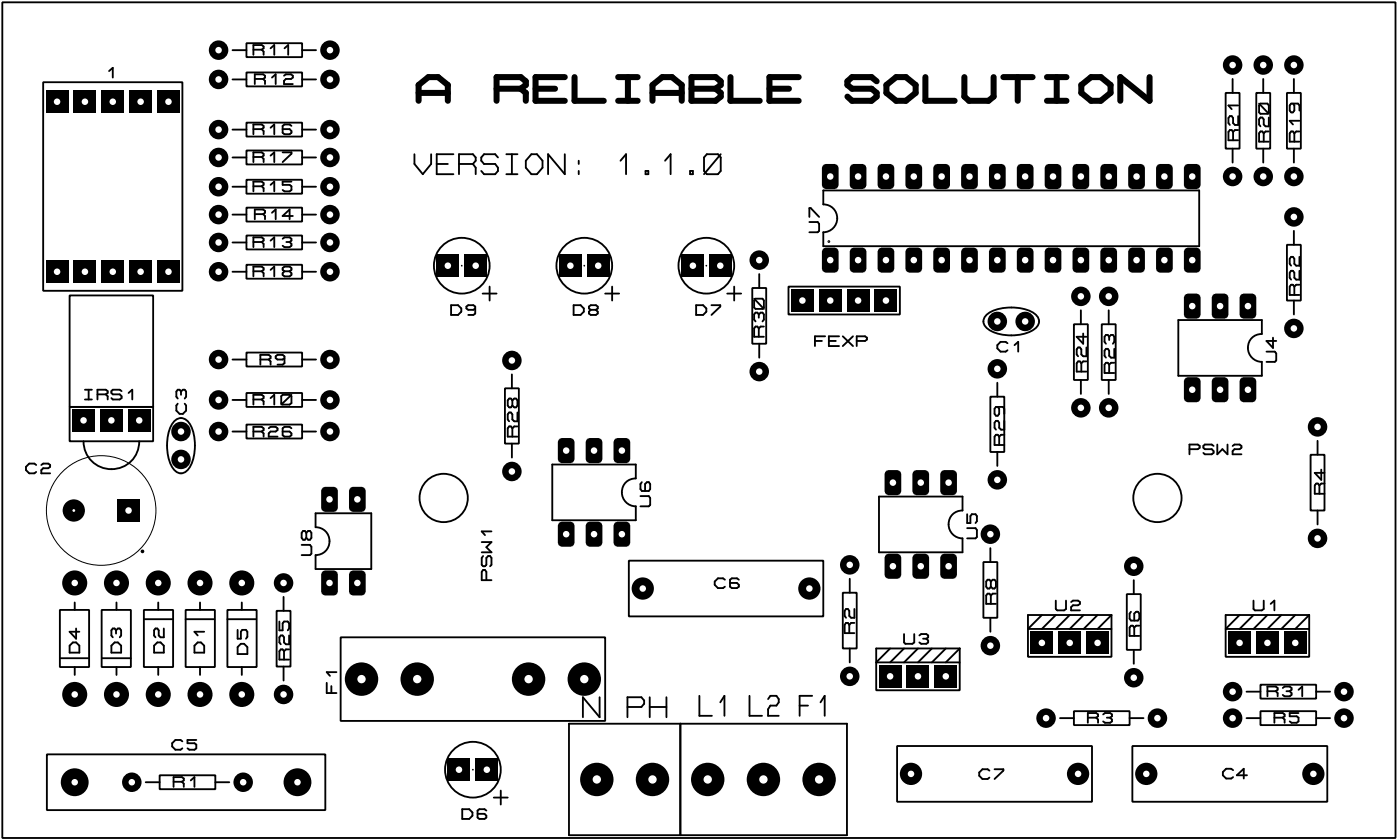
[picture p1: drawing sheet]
<svg xmlns="http://www.w3.org/2000/svg" width="128mm" height="77mm" viewBox="0 0 128 77" stroke-linecap="round" stroke-linejoin="round" font-family="sans-serif">
<path d="M4.2 8.3h2v2h-2z" fill="#000"/>
<circle cx="5.2" cy="9.3" r=".3" fill="#fff"/>
<path d="M6.7 8.3h2.1v2h-2.1z" fill="#000"/>
<circle cx="7.7" cy="9.3" r=".3" fill="#fff"/>
<path d="M9.3 8.3h2v2h-2z" fill="#000"/>
<circle cx="10.3" cy="9.3" r=".3" fill="#fff"/>
<path d="M11.8 8.3h2v2h-2z" fill="#000"/>
<circle cx="12.8" cy="9.3" r=".3" fill="#fff"/>
<path d="M14.4 8.3h2v2h-2z" fill="#000"/>
<circle cx="15.4" cy="9.3" r=".3" fill="#fff"/>
<path d="M4.2 23.7h2v2.1h-2z" fill="#000"/>
<circle cx="5.2" cy="24.8" r=".3" fill="#fff"/>
<path d="M6.7 23.7h2.1v2.1h-2.1z" fill="#000"/>
<circle cx="7.7" cy="24.8" r=".3" fill="#fff"/>
<path d="M9.3 23.7h2v2.1h-2z" fill="#000"/>
<circle cx="10.3" cy="24.8" r=".3" fill="#fff"/>
<path d="M11.8 23.7h2v2.1h-2z" fill="#000"/>
<circle cx="12.8" cy="24.8" r=".3" fill="#fff"/>
<path d="M14.4 23.7h2v2.1h-2z" fill="#000"/>
<circle cx="15.4" cy="24.8" r=".3" fill="#fff"/>
<path d="M75.1 22.7l.2-.1h.9l.3 .2v1.7l-.2 .3h-1l-.3-.2v-1.7z" fill-rule="evenodd" fill="#000"/>
<circle cx="75.7" cy="23.7" r=".3" fill="#fff"/>
<path d="M77.6 22.7l.3-.1h.8l.3 .2v1.7l-.2 .3h-.9l-.3-.2-.1-1.7z" fill-rule="evenodd" fill="#000"/>
<circle cx="78.3" cy="23.7" r=".3" fill="#fff"/>
<path d="M80.1 22.7l.3-.1h.8l.3 .2 .1 1.7-.2 .3h-1l-.3-.2v-1.7z" fill-rule="evenodd" fill="#000"/>
<circle cx="80.8" cy="23.7" r=".3" fill="#fff"/>
<path d="M82.7 22.7l.2-.1h.9l.3 .2v1.7l-.2 .3h-1l-.3-.2v-1.7z" fill-rule="evenodd" fill="#000"/>
<circle cx="83.4" cy="23.7" r=".3" fill="#fff"/>
<path d="M85.2 22.7l.3-.1h.8l.3 .2 .1 1.7-.3 .3h-.9l-.3-.2-.1-1.7z" fill-rule="evenodd" fill="#000"/>
<circle cx="85.9" cy="23.7" r=".3" fill="#fff"/>
<path d="M87.8 22.7l.2-.1h.9l.3 .2v1.7l-.2 .3h-1l-.3-.2v-1.7z" fill-rule="evenodd" fill="#000"/>
<circle cx="88.4" cy="23.7" r=".3" fill="#fff"/>
<path d="M90.3 22.7l.3-.1h.8l.3 .2v1.7l-.2 .3h-.9l-.3-.2-.1-1.7z" fill-rule="evenodd" fill="#000"/>
<circle cx="91" cy="23.7" r=".3" fill="#fff"/>
<path d="M92.8 22.7l.3-.1h.8l.3 .2 .1 1.7-.2 .3h-1l-.3-.2v-1.7z" fill-rule="evenodd" fill="#000"/>
<circle cx="93.5" cy="23.7" r=".3" fill="#fff"/>
<path d="M95.4 22.7l.2-.1h.9l.3 .2v1.7l-.2 .3h-1l-.3-.2v-1.7z" fill-rule="evenodd" fill="#000"/>
<circle cx="96.1" cy="23.7" r=".3" fill="#fff"/>
<path d="M97.9 22.7l.3-.1h.8l.3 .2 .1 1.7-.3 .3h-.9l-.3-.2-.1-1.7z" fill-rule="evenodd" fill="#000"/>
<circle cx="98.6" cy="23.7" r=".3" fill="#fff"/>
<path d="M100.5 22.7l.2-.1h.9l.3 .2v1.7l-.2 .3h-1l-.3-.2v-1.7z" fill-rule="evenodd" fill="#000"/>
<circle cx="101.1" cy="23.7" r=".3" fill="#fff"/>
<path d="M103 22.7l.3-.1h.8l.3 .2v1.7l-.2 .3h-.9l-.3-.2-.1-1.7z" fill-rule="evenodd" fill="#000"/>
<circle cx="103.7" cy="23.7" r=".3" fill="#fff"/>
<path d="M105.5 22.8l.3-.2h.8l.3 .2 .1 1.7-.2 .3h-1l-.3-.2z" fill-rule="evenodd" fill="#000"/>
<circle cx="106.2" cy="23.7" r=".3" fill="#fff"/>
<path d="M108 22.8l.3-.2h.9l.3 .2v1.7l-.2 .3h-1l-.3-.2z" fill-rule="evenodd" fill="#000"/>
<circle cx="108.8" cy="23.7" r=".3" fill="#fff"/>
<path d="M108.1 15.1l.2-.2h.9l.3 .3v1.7l-.2 .3h-1l-.3-.2v-1.7z" fill-rule="evenodd" fill="#000"/>
<circle cx="108.8" cy="16.1" r=".3" fill="#fff"/>
<path d="M105.5 15.1l.3-.2h.8l.3 .3 .1 1.7-.2 .3h-1l-.3-.2v-1.7z" fill-rule="evenodd" fill="#000"/>
<circle cx="106.2" cy="16.1" r=".3" fill="#fff"/>
<path d="M103 15.1l.3-.2h.8l.3 .3v1.7l-.2 .3h-.9l-.3-.2-.1-1.7z" fill-rule="evenodd" fill="#000"/>
<circle cx="103.7" cy="16.1" r=".3" fill="#fff"/>
<path d="M100.5 15.1l.2-.2h.9l.3 .3v1.7l-.2 .3h-1l-.3-.2v-1.7z" fill-rule="evenodd" fill="#000"/>
<circle cx="101.1" cy="16.1" r=".3" fill="#fff"/>
<path d="M97.9 15.1l.3-.2h.8l.3 .3 .1 1.7-.3 .3h-.9l-.3-.2-.1-1.7z" fill-rule="evenodd" fill="#000"/>
<circle cx="98.6" cy="16.1" r=".3" fill="#fff"/>
<path d="M95.4 15.1l.2-.2h.9l.3 .3v1.7l-.2 .3h-1l-.3-.2v-1.7z" fill-rule="evenodd" fill="#000"/>
<circle cx="96.1" cy="16.1" r=".3" fill="#fff"/>
<path d="M92.8 15.1l.3-.2h.8l.3 .3 .1 1.7-.2 .3h-1l-.3-.2v-1.7z" fill-rule="evenodd" fill="#000"/>
<circle cx="93.5" cy="16.1" r=".3" fill="#fff"/>
<path d="M90.3 15.1l.3-.2h.8l.3 .3v1.7l-.2 .3h-.9l-.3-.2-.1-1.7z" fill-rule="evenodd" fill="#000"/>
<circle cx="91" cy="16.1" r=".3" fill="#fff"/>
<path d="M87.8 15.1l.2-.2h.9l.3 .3v1.7l-.2 .3h-1l-.3-.2v-1.7z" fill-rule="evenodd" fill="#000"/>
<circle cx="88.4" cy="16.1" r=".3" fill="#fff"/>
<path d="M85.2 15.1l.3-.2h.8l.3 .3 .1 1.7-.3 .3h-.9l-.3-.2-.1-1.7z" fill-rule="evenodd" fill="#000"/>
<circle cx="85.9" cy="16.1" r=".3" fill="#fff"/>
<path d="M82.7 15.1l.2-.2h.9l.3 .3v1.7l-.2 .3h-1l-.3-.2v-1.7z" fill-rule="evenodd" fill="#000"/>
<circle cx="83.4" cy="16.1" r=".3" fill="#fff"/>
<path d="M80.1 15.1l.3-.2h.8l.3 .3 .1 1.7-.2 .3h-1l-.3-.2v-1.7z" fill-rule="evenodd" fill="#000"/>
<circle cx="80.8" cy="16.1" r=".3" fill="#fff"/>
<path d="M77.6 15.1l.3-.2h.8l.3 .3v1.7l-.2 .3h-.9l-.3-.2-.1-1.7z" fill-rule="evenodd" fill="#000"/>
<circle cx="78.3" cy="16.1" r=".3" fill="#fff"/>
<path d="M75.1 15.1l.2-.2h.9l.3 .3v1.7l-.2 .3h-1l-.3-.2v-1.7z" fill-rule="evenodd" fill="#000"/>
<circle cx="75.7" cy="16.1" r=".3" fill="#fff"/>
<circle cx="54.4" cy="71" r="1.52" fill="#000"/>
<circle cx="54.4" cy="71" r=".38" fill="#fff"/>
<circle cx="59.5" cy="71" r="1.52" fill="#000"/>
<circle cx="59.5" cy="71" r=".38" fill="#fff"/>
<circle cx="64.6" cy="71" r="1.52" fill="#000"/>
<circle cx="64.6" cy="71" r=".38" fill="#fff"/>
<circle cx="69.6" cy="71" r="1.52" fill="#000"/>
<circle cx="69.6" cy="71" r=".38" fill="#fff"/>
<circle cx="74.7" cy="71" r="1.52" fill="#000"/>
<circle cx="74.7" cy="71" r=".38" fill="#fff"/>
<circle cx="22.2" cy="71.3" r=".89" fill="#000"/>
<circle cx="22.2" cy="71.3" r=".3" fill="#fff"/>
<circle cx="12" cy="71.3" r=".89" fill="#000"/>
<circle cx="12" cy="71.3" r=".3" fill="#fff"/>
<circle cx="18.2" cy="63.3" r="1.14" fill="#000"/>
<circle cx="18.2" cy="63.3" r=".3" fill="#fff"/>
<circle cx="18.2" cy="53.1" r="1.14" fill="#000"/>
<circle cx="18.2" cy="53.1" r=".3" fill="#fff"/>
<circle cx="14.4" cy="63.3" r="1.14" fill="#000"/>
<circle cx="14.4" cy="63.3" r=".3" fill="#fff"/>
<circle cx="14.4" cy="53.1" r="1.14" fill="#000"/>
<circle cx="14.4" cy="53.1" r=".3" fill="#fff"/>
<circle cx="10.6" cy="53.1" r="1.14" fill="#000"/>
<circle cx="10.6" cy="53.1" r=".3" fill="#fff"/>
<circle cx="10.6" cy="63.3" r="1.14" fill="#000"/>
<circle cx="10.6" cy="63.3" r=".3" fill="#fff"/>
<circle cx="6.8" cy="53.1" r="1.14" fill="#000"/>
<circle cx="6.8" cy="53.1" r=".3" fill="#fff"/>
<circle cx="6.8" cy="63.3" r="1.14" fill="#000"/>
<circle cx="6.8" cy="63.3" r=".3" fill="#fff"/>
<circle cx="22.1" cy="63.3" r="1.14" fill="#000"/>
<circle cx="22.1" cy="63.3" r=".3" fill="#fff"/>
<circle cx="22.1" cy="53.1" r="1.14" fill="#000"/>
<circle cx="22.1" cy="53.1" r=".3" fill="#fff"/>
<path d="M112.1 57.6h2v2h-2z" fill="#000"/>
<circle cx="113.1" cy="58.6" r=".3" fill="#fff"/>
<path d="M114.6 57.6h2v2h-2z" fill="#000"/>
<circle cx="115.6" cy="58.6" r=".3" fill="#fff"/>
<path d="M117.1 57.6h2.1v2h-2.1z" fill="#000"/>
<circle cx="118.2" cy="58.6" r=".3" fill="#fff"/>
<path d="M94 57.6h2.1v2h-2.1z" fill="#000"/>
<circle cx="95" cy="58.6" r=".3" fill="#fff"/>
<path d="M96.6 57.6h2v2h-2z" fill="#000"/>
<circle cx="97.6" cy="58.6" r=".3" fill="#fff"/>
<path d="M99.1 57.6h2v2h-2z" fill="#000"/>
<circle cx="100.1" cy="58.6" r=".3" fill="#fff"/>
<path d="M80.2 60.6h2v2.1h-2z" fill="#000"/>
<circle cx="81.2" cy="61.6" r=".3" fill="#fff"/>
<path d="M82.7 60.6h2.1v2.1h-2.1z" fill="#000"/>
<circle cx="83.7" cy="61.6" r=".3" fill="#fff"/>
<path d="M85.3 60.6h2v2.1h-2z" fill="#000"/>
<circle cx="86.3" cy="61.6" r=".3" fill="#fff"/>
<path d="M29.3 52.2l.3-.2h.9l.3 .2v1.7l-.2 .3-1 .1-.3-.2z" fill-rule="evenodd" fill="#000"/>
<circle cx="30.1" cy="53.1" r=".3" fill="#fff"/>
<path d="M31.9 52.2l.3-.2h.8l.3 .2 .1 1.7-.3 .3-.9 .1-.3-.2z" fill-rule="evenodd" fill="#000"/>
<circle cx="32.6" cy="53.1" r=".3" fill="#fff"/>
<path d="M31.9 44.6l.3-.2h.8l.3 .2 .1 1.7-.3 .3-.9 .1-.3-.3z" fill-rule="evenodd" fill="#000"/>
<circle cx="32.6" cy="45.5" r=".3" fill="#fff"/>
<path d="M29.3 44.6l.3-.2h.9l.3 .2v1.7l-.2 .3-1 .1-.3-.3z" fill-rule="evenodd" fill="#000"/>
<circle cx="30.1" cy="45.5" r=".3" fill="#fff"/>
<path d="M43.4 69.1h2v2.1h-2z" fill="#000"/>
<circle cx="44.4" cy="70.1" r=".3" fill="#fff"/>
<path d="M40.9 69.1h2v2.1h-2z" fill="#000"/>
<circle cx="41.9" cy="70.1" r=".3" fill="#fff"/>
<circle cx="25.9" cy="63.3" r=".89" fill="#000"/>
<circle cx="25.9" cy="63.3" r=".3" fill="#fff"/>
<circle cx="25.9" cy="53.1" r=".89" fill="#000"/>
<circle cx="25.9" cy="53.1" r=".3" fill="#fff"/>
<circle cx="30.1" cy="36.4" r=".89" fill="#000"/>
<circle cx="30.1" cy="36.4" r=".3" fill="#fff"/>
<circle cx="19.9" cy="36.4" r=".89" fill="#000"/>
<circle cx="19.9" cy="36.4" r=".3" fill="#fff"/>
<path d="M113.1 27l.3-.2h.9l.3 .2v1.7l-.2 .3h-1l-.3-.2z" fill-rule="evenodd" fill="#000"/>
<circle cx="113.8" cy="27.9" r=".3" fill="#fff"/>
<path d="M110.6 27l.3-.2h.8l.3 .2 .1 1.7-.3 .3h-.9l-.3-.2z" fill-rule="evenodd" fill="#000"/>
<circle cx="111.3" cy="27.9" r=".3" fill="#fff"/>
<path d="M108 27l.3-.2h.9l.3 .2v1.7l-.2 .3h-1l-.3-.2z" fill-rule="evenodd" fill="#000"/>
<circle cx="108.8" cy="27.9" r=".3" fill="#fff"/>
<path d="M108 34.6l.3-.2h.9l.3 .2v1.7l-.2 .3-1 .1-.3-.3z" fill-rule="evenodd" fill="#000"/>
<circle cx="108.8" cy="35.5" r=".3" fill="#fff"/>
<path d="M110.6 34.6l.3-.2h.8l.3 .2 .1 1.7-.3 .3-.9 .1-.3-.3z" fill-rule="evenodd" fill="#000"/>
<circle cx="111.3" cy="35.5" r=".3" fill="#fff"/>
<path d="M113.1 34.6l.3-.2h.9l.3 .2v1.7l-.2 .3-1 .1-.3-.3z" fill-rule="evenodd" fill="#000"/>
<circle cx="113.8" cy="35.5" r=".3" fill="#fff"/>
<path d="M85.9 43l.2-.2h.9l.2 .3 .1 1.7-.2 .3h-1l-.3-.2v-1.7z" fill-rule="evenodd" fill="#000"/>
<circle cx="86.5" cy="44" r=".3" fill="#fff"/>
<path d="M83.3 43l.3-.2h.8l.3 .3 .1 1.7-.3 .3h-.9l-.3-.2-.1-1.7z" fill-rule="evenodd" fill="#000"/>
<circle cx="84" cy="44" r=".3" fill="#fff"/>
<path d="M80.8 43l.2-.2h.9l.3 .3v1.7l-.2 .3h-1l-.3-.2v-1.7z" fill-rule="evenodd" fill="#000"/>
<circle cx="81.4" cy="44" r=".3" fill="#fff"/>
<path d="M80.8 50.6l.2-.1h.9l.3 .2v1.7l-.2 .3h-1l-.3-.2v-1.7z" fill-rule="evenodd" fill="#000"/>
<circle cx="81.4" cy="51.6" r=".3" fill="#fff"/>
<path d="M83.3 50.6l.3-.1h.8l.3 .2 .1 1.7-.3 .3h-.9l-.3-.2-.1-1.7z" fill-rule="evenodd" fill="#000"/>
<circle cx="84" cy="51.6" r=".3" fill="#fff"/>
<path d="M85.9 50.6l.2-.1h.9l.2 .2 .1 1.7-.2 .3h-1l-.3-.2v-1.7z" fill-rule="evenodd" fill="#000"/>
<circle cx="86.5" cy="51.6" r=".3" fill="#fff"/>
<path d="M56 40.1l.3-.2h.8l.3 .2 .1 1.8-.2 .3h-1l-.3-.2z" fill-rule="evenodd" fill="#000"/>
<circle cx="56.7" cy="41.1" r=".3" fill="#fff"/>
<path d="M53.5 40.1l.3-.2h.8l.3 .2v1.8l-.2 .3h-.9l-.3-.2z" fill-rule="evenodd" fill="#000"/>
<circle cx="54.2" cy="41.1" r=".3" fill="#fff"/>
<path d="M50.9 40.1l.3-.2h.9l.3 .2v1.8l-.2 .3h-1l-.3-.2z" fill-rule="evenodd" fill="#000"/>
<circle cx="51.6" cy="41.1" r=".3" fill="#fff"/>
<path d="M50.9 47.8l.3-.3h.9l.3 .3v1.7l-.2 .3h-1l-.3-.2z" fill-rule="evenodd" fill="#000"/>
<circle cx="51.6" cy="48.7" r=".3" fill="#fff"/>
<path d="M53.5 47.8l.3-.3h.8l.3 .3v1.7l-.2 .3h-.9l-.3-.2z" fill-rule="evenodd" fill="#000"/>
<circle cx="54.2" cy="48.7" r=".3" fill="#fff"/>
<path d="M56 47.8l.3-.3h.8l.3 .3 .1 1.7-.2 .3h-1l-.3-.2z" fill-rule="evenodd" fill="#000"/>
<circle cx="56.7" cy="48.7" r=".3" fill="#fff"/>
<circle cx="30.1" cy="4.6" r=".89" fill="#000"/>
<circle cx="30.1" cy="4.6" r=".3" fill="#fff"/>
<circle cx="19.9" cy="4.6" r=".89" fill="#000"/>
<circle cx="19.9" cy="4.6" r=".3" fill="#fff"/>
<circle cx="30.1" cy="7.2" r=".89" fill="#000"/>
<circle cx="30.1" cy="7.2" r=".3" fill="#fff"/>
<circle cx="19.9" cy="7.2" r=".89" fill="#000"/>
<circle cx="19.9" cy="7.2" r=".3" fill="#fff"/>
<circle cx="30.1" cy="22.1" r=".89" fill="#000"/>
<circle cx="30.1" cy="22.1" r=".3" fill="#fff"/>
<circle cx="19.9" cy="22.1" r=".89" fill="#000"/>
<circle cx="19.9" cy="22.1" r=".3" fill="#fff"/>
<circle cx="30.1" cy="19.6" r=".89" fill="#000"/>
<circle cx="30.1" cy="19.6" r=".3" fill="#fff"/>
<circle cx="19.9" cy="19.6" r=".89" fill="#000"/>
<circle cx="19.9" cy="19.6" r=".3" fill="#fff"/>
<circle cx="30.1" cy="17" r=".89" fill="#000"/>
<circle cx="30.1" cy="17" r=".3" fill="#fff"/>
<circle cx="19.9" cy="17" r=".89" fill="#000"/>
<circle cx="19.9" cy="17" r=".3" fill="#fff"/>
<circle cx="30.1" cy="11.8" r=".89" fill="#000"/>
<circle cx="30.1" cy="11.8" r=".3" fill="#fff"/>
<circle cx="19.9" cy="11.8" r=".89" fill="#000"/>
<circle cx="19.9" cy="11.8" r=".3" fill="#fff"/>
<circle cx="30.1" cy="14.4" r=".89" fill="#000"/>
<circle cx="30.1" cy="14.4" r=".3" fill="#fff"/>
<circle cx="19.9" cy="14.4" r=".89" fill="#000"/>
<circle cx="19.9" cy="14.4" r=".3" fill="#fff"/>
<circle cx="30.1" cy="24.8" r=".89" fill="#000"/>
<circle cx="30.1" cy="24.8" r=".3" fill="#fff"/>
<circle cx="19.9" cy="24.8" r=".89" fill="#000"/>
<circle cx="19.9" cy="24.8" r=".3" fill="#fff"/>
<path d="M6.6 37.3h2v2h-2z" fill="#000"/>
<circle cx="7.6" cy="38.3" r=".3" fill="#fff"/>
<path d="M9.1 37.3h2.1v2h-2.1z" fill="#000"/>
<circle cx="10.2" cy="38.3" r=".3" fill="#fff"/>
<path d="M11.7 37.3h2v2h-2z" fill="#000"/>
<circle cx="12.7" cy="38.3" r=".3" fill="#fff"/>
<circle cx="120.2" cy="49.1" r=".89" fill="#000"/>
<circle cx="120.2" cy="49.1" r=".3" fill="#fff"/>
<circle cx="120.2" cy="38.9" r=".89" fill="#000"/>
<circle cx="120.2" cy="38.9" r=".3" fill="#fff"/>
<circle cx="103.4" cy="61.8" r=".89" fill="#000"/>
<circle cx="103.4" cy="61.8" r=".3" fill="#fff"/>
<circle cx="103.4" cy="51.6" r=".89" fill="#000"/>
<circle cx="103.4" cy="51.6" r=".3" fill="#fff"/>
<circle cx="90.3" cy="58.8" r=".89" fill="#000"/>
<circle cx="90.3" cy="58.8" r=".3" fill="#fff"/>
<circle cx="90.3" cy="48.7" r=".89" fill="#000"/>
<circle cx="90.3" cy="48.7" r=".3" fill="#fff"/>
<circle cx="19.9" cy="32.8" r=".89" fill="#000"/>
<circle cx="19.9" cy="32.8" r=".3" fill="#fff"/>
<circle cx="30.1" cy="32.8" r=".89" fill="#000"/>
<circle cx="30.1" cy="32.8" r=".3" fill="#fff"/>
<circle cx="19.9" cy="39.3" r=".89" fill="#000"/>
<circle cx="19.9" cy="39.3" r=".3" fill="#fff"/>
<circle cx="30.1" cy="39.3" r=".89" fill="#000"/>
<circle cx="30.1" cy="39.3" r=".3" fill="#fff"/>
<circle cx="16.5" cy="39.3" r=".89" fill="#000"/>
<circle cx="16.5" cy="39.3" r=".3" fill="#fff"/>
<circle cx="16.5" cy="41.9" r=".89" fill="#000"/>
<circle cx="16.5" cy="41.9" r=".3" fill="#fff"/>
<circle cx="118" cy="29.9" r=".89" fill="#000"/>
<circle cx="118" cy="29.9" r=".3" fill="#fff"/>
<circle cx="118" cy="19.8" r=".89" fill="#000"/>
<circle cx="118" cy="19.8" r=".3" fill="#fff"/>
<circle cx="69.3" cy="23.7" r=".89" fill="#000"/>
<circle cx="69.3" cy="23.7" r=".3" fill="#fff"/>
<circle cx="69.3" cy="33.9" r=".89" fill="#000"/>
<circle cx="69.3" cy="33.9" r=".3" fill="#fff"/>
<circle cx="46.7" cy="43" r=".89" fill="#000"/>
<circle cx="46.7" cy="43" r=".3" fill="#fff"/>
<circle cx="46.7" cy="32.9" r=".89" fill="#000"/>
<circle cx="46.7" cy="32.9" r=".3" fill="#fff"/>
<circle cx="118" cy="16.1" r=".89" fill="#000"/>
<circle cx="118" cy="16.1" r=".3" fill="#fff"/>
<circle cx="118" cy="5.9" r=".89" fill="#000"/>
<circle cx="118" cy="5.9" r=".3" fill="#fff"/>
<circle cx="115.2" cy="16.1" r=".89" fill="#000"/>
<circle cx="115.2" cy="16.1" r=".3" fill="#fff"/>
<circle cx="115.2" cy="5.9" r=".89" fill="#000"/>
<circle cx="115.2" cy="5.9" r=".3" fill="#fff"/>
<circle cx="112.4" cy="16.1" r=".89" fill="#000"/>
<circle cx="112.4" cy="16.1" r=".3" fill="#fff"/>
<circle cx="112.4" cy="5.9" r=".89" fill="#000"/>
<circle cx="112.4" cy="5.9" r=".3" fill="#fff"/>
<path d="M64.7 23.2h2v2h-2z" fill="#000"/>
<circle cx="65.7" cy="24.2" r=".3" fill="#fff"/>
<path d="M62.2 23.2h2v2h-2z" fill="#000"/>
<circle cx="63.2" cy="24.2" r=".3" fill="#fff"/>
<path d="M53.6 23.2h2v2h-2z" fill="#000"/>
<circle cx="54.6" cy="24.2" r=".3" fill="#fff"/>
<path d="M51 23.2h2v2h-2z" fill="#000"/>
<circle cx="52" cy="24.2" r=".3" fill="#fff"/>
<path d="M42.4 23.2h2v2h-2z" fill="#000"/>
<circle cx="43.4" cy="24.2" r=".3" fill="#fff"/>
<path d="M39.8 23.2h2.1v2h-2.1z" fill="#000"/>
<circle cx="40.9" cy="24.2" r=".3" fill="#fff"/>
<circle cx="122.6" cy="63" r=".89" fill="#000"/>
<circle cx="122.6" cy="63" r=".3" fill="#fff"/>
<circle cx="112.4" cy="63" r=".89" fill="#000"/>
<circle cx="112.4" cy="63" r=".3" fill="#fff"/>
<circle cx="91" cy="43.7" r=".89" fill="#000"/>
<circle cx="91" cy="43.7" r=".3" fill="#fff"/>
<circle cx="91" cy="33.6" r=".89" fill="#000"/>
<circle cx="91" cy="33.6" r=".3" fill="#fff"/>
<circle cx="6.8" cy="71.3" r="1.27" fill="#000"/>
<circle cx="6.8" cy="71.3" r=".3" fill="#fff"/>
<circle cx="27.1" cy="71.3" r="1.27" fill="#000"/>
<circle cx="27.1" cy="71.3" r=".3" fill="#fff"/>
<circle cx="119.8" cy="70.5" r="1.02" fill="#000"/>
<circle cx="119.8" cy="70.5" r=".3" fill="#fff"/>
<circle cx="104.6" cy="70.5" r="1.02" fill="#000"/>
<circle cx="104.6" cy="70.5" r=".3" fill="#fff"/>
<circle cx="91" cy="29.3" r=".89" fill="#000"/>
<circle cx="91" cy="29.3" r=".3" fill="#fff"/>
<circle cx="93.5" cy="29.3" r=".89" fill="#000"/>
<circle cx="93.5" cy="29.3" r=".3" fill="#fff"/>
<path d="M72.2 26.4h2v2h-2z" fill="#000"/>
<circle cx="73.2" cy="27.4" r=".3" fill="#fff"/>
<path d="M74.7 26.4h2.1v2h-2.1z" fill="#000"/>
<circle cx="75.7" cy="27.4" r=".3" fill="#fff"/>
<path d="M77.3 26.4h2v2h-2z" fill="#000"/>
<circle cx="78.3" cy="27.4" r=".3" fill="#fff"/>
<path d="M79.8 26.4h2v2h-2z" fill="#000"/>
<circle cx="80.8" cy="27.4" r=".3" fill="#fff"/>
<path d="M10.7 45.5h2v2h-2z" fill="#000"/>
<circle cx="11.7" cy="46.5" r=".3" fill="#fff"/>
<circle cx="6.7" cy="46.5" r="1.02" fill="#000"/>
<circle cx="6.7" cy="46.5" r=".13" fill="#fff"/>
<circle cx="33" cy="61.9" r="1.52" fill="#000"/>
<circle cx="33" cy="61.9" r=".38" fill="#fff"/>
<circle cx="38.1" cy="61.9" r="1.52" fill="#000"/>
<circle cx="38.1" cy="61.9" r=".38" fill="#fff"/>
<circle cx="48.2" cy="61.9" r="1.52" fill="#000"/>
<circle cx="48.2" cy="61.9" r=".38" fill="#fff"/>
<circle cx="53.3" cy="61.9" r="1.52" fill="#000"/>
<circle cx="53.3" cy="61.9" r=".38" fill="#fff"/>
<circle cx="101.1" cy="37.2" r=".89" fill="#000"/>
<circle cx="101.1" cy="37.2" r=".3" fill="#fff"/>
<circle cx="101.1" cy="27" r=".89" fill="#000"/>
<circle cx="101.1" cy="27" r=".3" fill="#fff"/>
<circle cx="98.6" cy="37.2" r=".89" fill="#000"/>
<circle cx="98.6" cy="37.2" r=".3" fill="#fff"/>
<circle cx="98.6" cy="27" r=".89" fill="#000"/>
<circle cx="98.6" cy="27" r=".3" fill="#fff"/>
<circle cx="58.6" cy="53.6" r="1.02" fill="#000"/>
<circle cx="58.6" cy="53.6" r=".3" fill="#fff"/>
<circle cx="73.8" cy="53.6" r="1.02" fill="#000"/>
<circle cx="73.8" cy="53.6" r=".3" fill="#fff"/>
<circle cx="77.5" cy="51.5" r=".89" fill="#000"/>
<circle cx="77.5" cy="51.5" r=".3" fill="#fff"/>
<circle cx="77.5" cy="61.6" r=".89" fill="#000"/>
<circle cx="77.5" cy="61.6" r=".3" fill="#fff"/>
<circle cx="83.1" cy="70.5" r="1.02" fill="#000"/>
<circle cx="83.1" cy="70.5" r=".3" fill="#fff"/>
<circle cx="98.3" cy="70.5" r="1.02" fill="#000"/>
<circle cx="98.3" cy="70.5" r=".3" fill="#fff"/>
<circle cx="105.6" cy="65.4" r=".89" fill="#000"/>
<circle cx="105.6" cy="65.4" r=".3" fill="#fff"/>
<circle cx="95.4" cy="65.4" r=".89" fill="#000"/>
<circle cx="95.4" cy="65.4" r=".3" fill="#fff"/>
<circle cx="122.6" cy="65.4" r=".89" fill="#000"/>
<circle cx="122.6" cy="65.4" r=".3" fill="#fff"/>
<circle cx="112.4" cy="65.4" r=".89" fill="#000"/>
<circle cx="112.4" cy="65.4" r=".3" fill="#fff"/>
<g fill="none" stroke="#000" stroke-width=".17">
<path d="M.2 .2h127.1v76.2h-127.1zM3.9 7.5h12.7v19h-12.7zM9.9 6.5l.4-.3v.9M21.2 4.6h1.3M21.2 7.2h1.3M21.2 19.6h1.3M21.2 17h1.3M21.2 11.8h1.3M21.2 14.4h1.3M22.5 3.9h5.1v1.3h-5.1zM22.5 6.6h5.1v1.3h-5.1zM22.5 18.9h5.1v1.3h-5.1z"/>
<path d="M22.5 16.4h5.1v1.3h-5.1zM22.5 11.2h5.1v1.2h-5.1zM22.5 13.7h5.1v1.3h-5.1zM23.1 4.5h.8M23.1 17h.8M23.1 11.8h.8M23.1 14.3h.8M23.2 7.2h.8M23.2 19.5h.8M23.9 4.5l.1-.1v-.2l-.1-.1h-.8v.9M23.9 11.8l.1-.2v-.1l-.1-.2h-.8v.9M23.9 14.3l.1-.1v-.2l-.1-.1h-.8v.9"/>
<path d="M23.9 17l.1-.2v-.1l-.1-.1h-.8v.8M23.9 4.5l.1 .2v.3M23.9 11.8l.1 .1v.3M23.9 14.3l.1 .2v.3M23.9 17l.1 .1v.3M24 7.2l.2-.1v-.2l-.2-.1h-.8v.9M24 19.5l.2-.1v-.2l-.2-.1h-.8v.9M24 7.2l.2 .2v.3M24 19.5l.2 .2v.3M24.7 4.4l.3-.3v.9M24.7 11.6l.3-.3v.9M24.7 14.2l.3-.3v.9"/>
<path d="M24.7 16.8l.3-.2v.8M24.8 7.1l.3-.3v.9M24.8 19.4l.3-.3v.9M25.8 13.9h.8v.1l-.8 .8M25.9 6.9l.2-.1h.4l.2 .1v.2l-.2 .1h-.4l-.2 .2v.3h.8M26 4.4l.3-.3v.9M26.6 11.5l-.2-.2h-.4l-.2 .2v.6l.2 .1h.4l.2-.1v-.2l-.2-.1h-.6M26.6 16.6h-.8v.2h.6l.2 .2v.3l-.2 .1h-.4l-.2-.1M26.7 19.7h-.9l.6-.6v.9M27.6 4.6h1.2M27.6 7.2h1.2M27.6 19.6h1.2"/>
<path d="M27.6 17h1.2M27.6 11.8h1.2M27.6 14.4h1.2M37.8 14.1v.8l.8 1 .7-1v-.8M39.8 14.9h1.1M41.4 14.1h-1.6v1.8h1.6M41.9 14.9h1.2M43.1 14.9l.3-.3v-.2l-.3-.3h-1.2v1.8M43.1 14.9l.3 .4v.6M45.4 14.4l-.2-.3h-1l-.3 .3v.2l.3 .3h1l.2 .4v.3l-.2 .3h-1l-.3-.3M46.2 15.9h1M46.2 14.1h1"/>
<path d="M46.7 14.1v1.8M48.5 14.1h.5l.5 .5v.7l-.5 .6h-.5l-.5-.6v-.7zM51.5 14.1v1.8l-1.5-1.8v1.8M52.8 14.6v.3M52.8 15.6v.3M56.6 14.6l.5-.5v1.8M58.9 15.6h.2v.3h-.2zM60.7 14.6l.5-.5v1.8M62.9 15.6h.3v.3h-.3zM64.5 14.1h1l.2 .3v1.2l-.2 .3h-1l-.3-.3v-1.2zM65.7 14.1l-1.5 1.8M73.8 19.8v-.8h.2l.7 .8"/>
<path d="M75.1 17.4h34.3v5h-34.3v-1.2a1.27 1.27 0 0 0 1.3-1.3 1.27 1.27 0 0 0-1.3-1.3zM111.8 8.5h1.3v5h-1.3zM112.4 7.2v1.3M112.4 13.5v1.3M112.5 12l-.1-.1h-.2l-.1 .1v.8h.8M112.5 12v.8M112.9 10.6v.8h-.3l-.1-.2v-.4l-.1-.2h-.2l-.1 .2v.4l.1 .2M112.9 11.9h-.3l-.1 .1M112.9 9.6h-.8l.3 .3M114.6 8.5h1.3v5h-1.3zM114.9 9.4l.8 1M115 9.4h.6l.1 .2v.6l-.1 .2h-.6l-.1-.2v-.6z"/>
<path d="M115.2 7.2v1.3M115.2 13.5v1.3M115.3 12.1v.8M115.3 12.1l-.2-.1h-.1l-.1 .1v.8h.8M115.7 10.7v.8h-.3l-.1-.2v-.4l-.2-.2h-.1l-.1 .2v.4l.1 .2M115.7 12h-.3l-.1 .1M117.4 8.5h1.3v5h-1.3zM117.9 9.4l.2 .2v.5l-.2 .1h-.1l-.2-.1v-.5l.2-.2h.6l.1 .2v.5M118 7.2v1.3M118 13.5v1.3M118.1 12.1l-.2-.1h-.1l-.2 .1v.8h.9M118.1 12.1v.8"/>
<path d="M118.5 12h-.3l-.1 .1M118.5 11h-.9l.3 .3M6.3 37.1h7.7v3.1h-7.7zM6.3 26.9h7.7v10.2h-7.7zM7.7 36.4h.7M7.7 35.5h.7M8.1 35.5v.9M8.9 35.9h.8M9.7 35.9l.1-.1v-.2l-.1-.1h-.8v.9M9.7 35.9l.1 .2v.3M11.1 35.6l-.2-.1h-.6l-.1 .1v.2l.1 .1h.6l.2 .2v.2l-.2 .1h-.6l-.1-.1M11.7 35.8l.4-.3v.9"/>
<path d="M15.9 38.4a.88 .88 0 0 1 .9-.3 .88 .88 0 0 1 .6 .7 4.3 4.3 0 0 1-.2 4 .78 .78 0 0 1-1.3 0 4.1 4.1 0 0 1 0-4.4zM16.2 36.8l-.1 .2v.4l.3 .3h.3l.3-.3v-.4l-.2-.2M16.5 35.7l-.1-.2h-.2l-.1 .2v.5l.1 .1M16.5 35.7l.2-.2h.1l.2 .2v.5l-.2 .1M16.5 35.7v.3M21.2 36.4h1.3M21.2 22.1h1.3M21.2 24.8h1.3M21.2 32.8h1.3M21.2 39.3h1.3M22.5 35.8h5.1v1.3h-5.1zM22.5 21.5h5.1v1.2h-5.1z"/>
<path d="M22.5 24.1h5.1v1.3h-5.1zM22.5 32.1h5.1v1.3h-5.1zM22.5 38.7h5.1v1.3h-5.1zM23.1 36.4h.8M23.1 22.1h.8M23.1 24.7h.8M23.1 39.3h.8M23.7 32.8h.8M23.9 22.1l.1-.2v-.1l-.1-.2h-.8v.9M23.9 24.7l.1-.1v-.2l-.1-.1h-.8v.9M23.9 36.4l.1-.1v-.2l-.1-.1h-.8v.9M23.9 39.3l.1-.1v-.2l-.1-.1h-.8v.9"/>
<path d="M23.9 22.1l.1 .1v.3M23.9 24.7l.1 .2v.3M23.9 36.4l.1 .2v.3M23.9 39.3l.1 .2v.3M24.5 32.8l.2-.2v-.1l-.2-.2h-.8v.9M24.5 32.8l.2 .1v.3M24.5 39l.2-.1h.4l.2 .1v.2l-.2 .1h-.4l-.2 .2v.3h.8M24.7 36.3l.3-.3v.9M24.7 21.9l.3-.3v.9M24.7 24.6l.3-.3v.9M25.8 36h.6l.2 .1v.6l-.2 .2h-.6l-.1-.2v-.6zM25.8 21.8l.2-.2h.4l.2 .2v.1l-.2 .2"/>
<path d="M26 24.7l-.2-.1v-.2l.2-.1h.4l.2 .1v.2l-.2 .1M26 24.7l-.2 .2v.2l.2 .1h.4l.2-.1v-.2l-.2-.2M26 32.6l-.2 .2h-.5l-.2-.2v-.1l.2-.2h.5l.2 .2v.6l-.2 .1h-.5M26 24.7h.4M26.1 22.1h.3M26.4 22.1l.2 .1v.2l-.2 .1h-.4l-.2-.1M26.6 39l-.2-.1h-.4l-.2 .1v.7l.2 .1h.4l.2-.1v-.2l-.2-.2h-.6M26.6 36l-.9 .9M27.6 36.4h1.2M27.6 22.1h1.2M27.6 24.8h1.2M27.6 32.8h1.2"/>
<path d="M27.6 39.3h1.2M41.1 27.8h.7l.3 .3v.3l-.3 .3h-.7zM42.1 24.2h.1M43.3 28.1l-.1 .1h-.5l-.2-.1v-.2l.2-.1h.5l.1 .1v.7l-.1 .1h-.5M44 26.8h1.3M44.7 26.1v1.3M46.1 35.4h1.2v5h-1.2zM46.7 34.1v1.3M46.7 39l-.1-.1h-.2l-.1 .1v.8h.9M46.7 36.5l-.1-.2h-.2l-.1 .2v.5l.1 .1h.2l.1-.1M46.7 36.5v.5M46.7 39v.8"/>
<path d="M46.7 36.5l.2-.2h.2l.1 .2v.5l-.1 .1h-.2l-.2-.1M47.2 37.6v.8h-.3l-.2-.2v-.4l-.1-.2h-.2l-.1 .2v.4l.1 .2M47.2 38.9h-.3l-.2 .1M52.3 27.8h.7l.3 .3v.3l-.3 .3h-.7zM53.3 24.2h.1M53.9 28.2l-.2-.1v-.2l.2-.1h.5l.1 .1v.2l-.1 .1M53.9 28.2l-.2 .2v.2l.2 .1h.5l.1-.1v-.2l-.1-.2M53.9 28.2h.5M55.2 26.8h1.3M55.8 26.1v1.3M63.5 27.8h.6l.3 .3v.3l-.3 .3h-.6zM64.4 24.2h.1"/>
<path d="M64.9 27.8h.8v.1l-.8 .8M66.3 26.8h1.3M67 26.1v1.3M68.6 26.2h1.3v5.1h-1.3zM68.8 27.2l.9 1M68.9 27.2h.7l.1 .2v.6l-.1 .2h-.7l-.1-.2v-.6zM69.2 28.7l.2-.2h.2l.1 .2v.4l-.1 .2M69.2 29.9l-.1-.1h-.2l-.1 .1v.8h.9M69.2 28.7l-.1-.2h-.2l-.1 .2v.4l.1 .2M69.2 28.7v.3M69.2 29.9v.8M69.3 25v1.2"/>
<path d="M69.3 31.3v1.3M69.7 29.8h-.3l-.2 .1M71.9 26.1h10.2v2.6h-10.2zM73.8 20.2h.8l.1 .2v.6l-.1 .2h-.8M74.3 31.1h.7M75.3 30.6h-1v.9M75.6 31.1h.6M76.5 30.6h-.9v.9h.9M76.9 30.6l.9 .9M77.8 30.6l-.9 .9M78.1 31.1h.8l.2-.2v-.1l-.2-.2h-.8v.9M90 28.6a4.2 4.2 0 0 1 4.4 0 .77 .77 0 0 1 0 1.3 4.1 4.1 0 0 1-4.4 0 .77 .77 0 0 1 0-1.3z"/>
<path d="M90.3 36.2h1.3v5h-1.3zM91 34.9v1.3M91 37.1l.1 .2v.4l-.1 .2h-.2l-.1-.2v-.4l.1-.2h.7l.1 .2v.4M91.1 39.8l-.1-.2h-.2l-.1 .2v.8h.9M91.1 39.8v.8M91.6 38.4v.8h-.3l-.2-.2v-.5l-.1-.1h-.2l-.1 .1v.5l.1 .2M91.6 39.6h-.3l-.2 .2M91.9 31.3l-.2-.1h-.4l-.3 .3v.2l.3 .3h.4l.2-.1M92.5 31.5l.4-.3v.8M98 29.5h1.2v5.1h-1.2zM98.6 28.3v1.2M98.6 34.6v1.3"/>
<path d="M98.6 33.1l-.1-.2h-.2l-.1 .2v.8h.9M98.6 33.1v.8M98.8 30.4v.9l-.6-.6h.9M99.1 31.7v.8h-.3l-.2-.2v-.5l-.1-.1h-.2l-.1 .1v.5l.1 .2M99.1 32.9h-.3l-.2 .2M100.5 29.5h1.3v5.1h-1.3zM101.1 28.3v1.2M101.1 34.6v1.3M101.2 33.2l-.2-.1h-.1l-.1 .1v.8h.8M101.2 30.7l-.2-.2h-.1l-.1 .2v.5l.1 .1M101.2 30.7v.3M101.2 33.2v.8"/>
<path d="M101.2 30.7l.1-.2h.2l.1 .2v.5l-.1 .1M101.6 31.8v.8h-.3l-.1-.2v-.4l-.2-.2h-.1l-.1 .2v.4l.1 .2M101.6 33.1h-.3l-.1 .1M107.5 29.2h7.6v1.2a1.27 1.27 0 0 0-1.3 1.3 1.27 1.27 0 0 0 1.3 1.3v1.2h-7.6zM115.5 32h.8l.1 .2v.7l-.1 .1h-.8M116.1 30.8v.9l-.6-.6h.9M117.4 22.3h1.3v5.1h-1.3zM118 21v1.3M118 27.4v1.3M118.1 26.1l-.2-.1h-.1l-.2 .1v.8h.9M118.1 26.1v.8M118.5 23.4v.8h-.3l-.1-.2v-.4l-.2-.2h-.1l-.2 .2v.4l.2 .2"/>
<path d="M118.5 24.7v.8h-.3l-.1-.2v-.5l-.2-.1h-.1l-.2 .1v.5l.2 .2M118.5 26h-.3l-.1 .1M3.3 42.4l-.2-.2h-.4l-.3 .3v.3l.3 .3h.4l.2-.1M3.8 42.4l.1-.2h.5l.2 .2v.1l-.2 .2h-.5l-.1 .1v.3h.8M5.5 55.6h2.6v5.2h-2.6zM5.5 60h2.6M6.3 58.8l.3-.3h.3l.3 .3v.7h-.9zM6.8 54.9v.7M6.9 57.3v.9l-.6-.6h.9M7.6 40.2a2.54 2.54 0 0 0 2.6 2.6 2.54 2.54 0 0 0 2.5-2.6M9.3 55.6h2.6v5.2h-2.6zM9.3 60h2.6"/>
<path d="M10.2 58.8l.3-.3h.3l.2 .3v.7h-.8zM10.6 57.4l-.1-.1h-.2l-.1 .1v.5l.1 .2M10.6 57.4l.2-.1h.1l.1 .1v.5l-.1 .2M10.6 57.4v.3M10.6 54.9v.7M13.1 55.6h2.7v5.2h-2.7zM13.1 56.4h2.6M14.1 58.8l.3-.3h.2l.3 .3v.7h-.8zM14.4 54.9v.7M14.9 57.3v.8h-.3l-.1-.2v-.5l-.1-.1h-.2l-.1 .1v.5l.1 .2M16.9 55.6h2.7v5.2h-2.7zM16.9 56.4h2.7"/>
<path d="M17.7 58.8l.3-.3h.3l.3 .3v.7h-.9zM18.2 54.9v.7M18.6 57.6h-.9l.3 .3M20.7 55.6h2.7v5.2h-2.7zM20.7 56.4h2.7M21.7 59l.3-.3h.3l.3 .3v.6h-.9zM21.7 57.4v.8h.3v-.6l.1-.2h.3l.2 .2v.4l-.2 .2M22.1 54.9v.7M25.2 55.7h1.3v5h-1.3zM25.5 56.6v.8h.3v-.6l.1-.2h.3l.2 .2v.5l-.2 .1M25.9 54.4v1.3M25.9 59.4l-.1-.2h-.2l-.1 .2v.7h.9"/>
<path d="M25.9 59.4v.7M26.4 57.9v.8h-.3l-.2-.2v-.4l-.1-.2h-.2l-.1 .2v.4l.1 .2M26.4 59.2h-.3l-.2 .2M27.5 49.7h.8l.1 .1v.7l-.1 .1h-.8M27.9 48.6l.2-.2h.2l.1 .2v.4l-.1 .2h-.2l-.2-.2M27.9 48.6l-.1-.2h-.2l-.1 .2v.4l.1 .2h.2l.1-.2M27.9 48.6v.4M28.8 46.8h5.1v5.1h-5.1v-1.3a1.27 1.27 0 0 0 1.3-1.3 1.27 1.27 0 0 0-1.3-1.3zM31.1 58.1h24.1v7.6h-24.1zM43.9 49.4h.9l-.4 .5 .4 .4h-.9M44.1 50.7l-.2 .1v.7l.2 .1h.1l.2-.1v-.7l.1-.1h.2l.1 .1v.7l-.1 .1M44.4 52.9v-.8l-.2-.2h-.1l-.2 .2v.8h.9"/>
<path d="M44.8 48.4h-.9l.3 .4M46.7 40.4v1.3M50.4 42.3h7.6v1.3a1.27 1.27 0 0 0-1.3 1.3 1.27 1.27 0 0 0 1.3 1.2v1.3h-7.6zM57.4 51.1h17.7v5.1h-17.7zM58.4 45.2h.8l.1 .2v.6l-.1 .1h-.8M58.5 43.9l-.1 .2v.5l.1 .1h.7l.1-.1v-.5l-.1-.2h-.2l-.2 .2v.6M66.1 52.8l-.1-.1h-.5l-.3 .3v.3l.3 .3h.5l.1-.1M67.4 52.8l-.2-.1h-.4l-.2 .1v.7l.2 .1h.4l.2-.1v-.2l-.2-.2h-.6M76.9 54h1.2v5.1h-1.2zM77.5 56.9l-.2-.1h-.1l-.2 .1v.8h.9M77.5 56.9v.8M77.5 52.7v1.3"/>
<path d="M77.5 59.1v1.3M77.9 56.8h-.3l-.1 .1M77.9 55.5v.8h-.3l-.1-.2v-.4l-.2-.2h-.1l-.2 .2v.4l.2 .2M80.2 45.3h7.6v1.2a1.27 1.27 0 0 0-1.3 1.3 1.27 1.27 0 0 0 1.3 1.3v1.2h-7.6zM81.2 59.1l-1.3 1.3v-1.3h7.6M82.5 57.8v.7l.1 .2h.6l.2-.2v-.7M82.5 59.1l-1.3 1.3M83.7 59.1l-1.2 1.3M83.9 57.9l.1-.1h.5l.2 .1v.2l-.2 .1M84.2 58.2h.3M84.5 58.2l.2 .2v.1l-.2 .2h-.5l-.1-.2M85 59.1l-1.3 1.3"/>
<path d="M86.3 59.1l-1.3 1.3M87.5 59.1v1.3M87.5 59.1l-1.2 1.3M88.2 48.1h.8l.1 .2v.6l-.1 .2h-.8M88.2 46.9v.8h.3v-.7l.1-.1h.4l.1 .1v.5l-.1 .2M89.7 51.2h1.3v5.1h-1.3zM90.3 50v1.2M90.3 56.3v1.3M90.4 54.3l-.1-.2h-.2l-.1 .2v.7h.8M90.4 53l-.1-.2h-.2l-.1 .2v.5l.1 .1h.2l.1-.1M90.4 53v.5M90.4 54.3v.7"/>
<path d="M90.4 53l.2-.2h.1l.1 .2v.5l-.1 .1h-.1l-.2-.1M90.8 54.1h-.2l-.2 .2M91 41.2v1.3M93.8 57.3h7.6v2.6h-7.6zM95 56l-1.2 1.3v-1.3h7.6M96.3 54.7v.8l.1 .1h.7l.1-.1v-.8M96.3 56l-1.3 1.3M97.6 56l-1.3 1.3M97.7 54.9l.2-.2h.4l.2 .2v.1l-.2 .2h-.4l-.2 .1v.3h.8M98.8 56l-1.2 1.3M100.1 56l-1.3 1.3M101.4 56v1.3"/>
<path d="M101.4 56l-1.3 1.3M102.8 54.1h1.3v5.1h-1.3zM103.2 55.8l-.2 .1v.5l.2 .2h.6l.1-.2v-.5l-.1-.1h-.2l-.1 .1v.7M103.4 52.9v1.2M103.4 59.2v1.3M103.5 57.2l-.2-.2h-.1l-.2 .2v.8h.9M103.5 57.2v.8M103.9 57h-.3l-.1 .2M108.5 40.9h.8l.1-.1v-.2l-.1-.1h-.8v.9M110.7 40.6l-.2-.1h-.6l-.1 .1v.2l.1 .1h.6l.2 .2v.2l-.2 .1h-.6l-.1-.1M111 40.5v.9l.5-.5 .5 .5v-.9M111.8 57.3h7.6v2.6h-7.6z"/>
<path d="M112.4 40.6l.2-.1h.5l.1 .1v.2l-.1 .1h-.5l-.2 .2v.3h.8M113.1 56l-1.3 1.3v-1.3h7.6M114.3 56l-1.2 1.3M114.3 54.7v.8l.2 .1h.6l.2-.1v-.8M115.6 56l-1.3 1.3M115.9 55l.3-.3v.9M116.9 56l-1.3 1.3M118.2 56l-1.3 1.3M119.4 56v1.3M119.4 56l-1.2 1.3M119.5 41.4h1.3v5.1h-1.3zM120.2 40.2v1.2"/>
<path d="M120.2 46.5v1.3M120.4 44.2l-.2-.1h-.1l-.2 .1v.8h.9M120.4 44.2v.8M120.5 42.8v.9l-.6-.6h.9M120.8 44.1h-.3l-.1 .1M4.3 68.7h25.4v5.1h-25.4zM6.8 60.8v.7M10.6 60.8v.7M13.3 71.3h1.3M14.4 60.8v.7M14.6 70.7h5v1.2h-5zM15.8 71.2h.8"/>
<path d="M16.6 71.2l.2-.1v-.1l-.2-.2h-.8v.9M16.6 71.2l.2 .2v.3M16.6 67.6l-.1-.2h-.5l-.3 .3v.3l.3 .3h.5l.1-.1M17.4 71.1l.3-.3v.9M17.9 67.4h-.8v.3h.6l.2 .2v.3l-.2 .1h-.4l-.2-.1M18.2 60.8v.7M19.6 71.3h1.3M22.1 60.8v.7M25.9 60.7v1.3M29.8 62.2v1h.9M30.2 62.5v.7M30.7 61.3h-.9l.3 .3"/>
<path d="M42.2 73.7h.6l.3 .3v.3l-.3 .3h-.6zM43.1 70.1h.1M44.4 73.9l-.2-.2h-.5l-.1 .2v.6l.1 .1h.5l.2-.1v-.2l-.2-.1h-.6M45 72.7h1.3M45.7 72.1v1.2M51.9 66h25.4v10.1h-25.4zM54.7 63.5v1.9l-1.5-1.9v1.9M57.2 64.4h1.3l.3-.3v-.3l-.3-.3h-1.3v1.9M59.3 64.4h1.5M59.3 63.5v1.9M60.8 63.5v1.9M62.1 66v10.1"/>
<path d="M63.8 63.4v1.8h1.1M65.7 64l.4-.6v1.8M68.4 63.4v1.8h1.1M70.1 63.7l.2-.3h.5l.2 .3v.3l-.2 .3h-.5l-.2 .3v.6h.9M72.9 64.3h.8M74.1 63.4h-1.2v1.8M74.8 64l.4-.6v1.8M79.9 60.4h7.6v2.5h-7.6zM81.8 68h17.8v5.1h-17.8zM90.3 70.2l-.2-.1h-.5l-.3 .3v.3l.3 .3h.5l.2-.1M90.7 70.1h.8v.1l-.8 .8M96.7 65.4h1.3"/>
<path d="M98 64.8h5v1.3h-5zM99.2 65.4h.8M100 65.4l.2-.1v-.2l-.2-.1h-.8v.9M100 65.4l.2 .2v.3M100.6 65.1l.2-.1h.5l.1 .1v.2l-.1 .1M101 65.4h.3M101.3 65.4l.1 .2v.1l-.1 .2h-.5l-.2-.2M103 65.4h1.3M103.3 68h17.8v5.1h-17.8zM112.5 70.2l-.2-.1h-.5l-.3 .3v.3l.3 .3h.5l.2-.2M113.7 63h1.3M113.7 65.4h1.3"/>
<path d="M113.7 70.7h-.9l.7-.6v.9M115 62.4h5.1v1.3h-5.1zM115 64.8h5.1v1.3h-5.1zM115.6 63h.8M116.2 65.4h.8M116.4 63l.1-.1v-.2l-.1-.1h-.8v.9M116.4 63l.1 .2v.3M117 65.4l.2-.1v-.2l-.2-.1h-.8v.9M117 62.7l.2-.1h.4l.2 .1v.2l-.2 .1M117 65.4l.2 .2v.3M117.3 63h.3M117.6 63l.2 .2v.1l-.2 .2h-.4l-.2-.2"/>
<path d="M118.4 65h-.8v.3h.7l.1 .1v.3l-.1 .2h-.5l-.2-.2M118.4 62.9l.4-.3v.9M120.1 63h1.2M120.1 65.4h1.2"/>
<circle cx="42.1" cy="24.2" r="2.54"/>
<circle cx="53.3" cy="24.2" r="2.54"/>
<circle cx="64.4" cy="24.2" r="2.54"/>
<circle cx="75.6" cy="22" r=".04"/>
<circle cx="13" cy="50.2" r=".08"/>
<circle cx="40.5" cy="45.4" r="2.2"/>
<circle cx="105.6" cy="45.4" r="2.2"/>
<circle cx="43.1" cy="70.1" r="2.54"/>
</g>
<circle cx="9.2" cy="46.5" r="5" fill="none" stroke="#000" stroke-width=".09"/>
<g fill="none" stroke="#000" stroke-width=".55">
<path d="M38.2 9.2v-1.5l.9-.7h.9l.9 .7v1.5M38.2 8.5h2.7M45.3 8.1h2.2M47.5 8.1l.5-.4v-.3l-.5-.4h-2.2v2.2M47.5 8.1l.5 .4v.7M48.9 8.1h1.7M51.5 7h-2.6v2.2h2.6M52.4 7v2.2h2.7M56.4 7h1.8M56.4 9.2h1.8M57.3 7v2.2M59.5 9.2v-1.5l.9-.7h.9l.9 .7v1.5"/>
<path d="M59.5 8.5h2.7M63.1 7h2.2l.4 .4v.3l-.4 .4 .4 .4v.3l-.4 .4h-2.2zM63.1 8.1h2.2M66.6 7v2.2h2.7M70.2 8.1h1.8M72.9 7h-2.7v2.2h2.7M80 7.4l-.5-.4h-1.8l-.4 .4v.3l.4 .4h1.8l.5 .4v.3l-.5 .4h-1.8l-.4-.4M80.9 7.7l.8-.7h.9l.9 .7v.8l-.9 .7h-.9l-.8-.7zM84.4 7v2.2h2.7M88 7v1.8l.4 .4h1.8l.4-.4v-1.8M91.5 7h2.7M92.8 7v2.2"/>
<path d="M95.5 7h1.8M95.5 9.2h1.8M96.4 7v2.2M98.6 7.7l.9-.7h.9l.9 .7v.8l-.9 .7h-.9l-.9-.7zM104.9 7v2.2l-2.7-2.2v2.2"/>
</g>
</svg>
